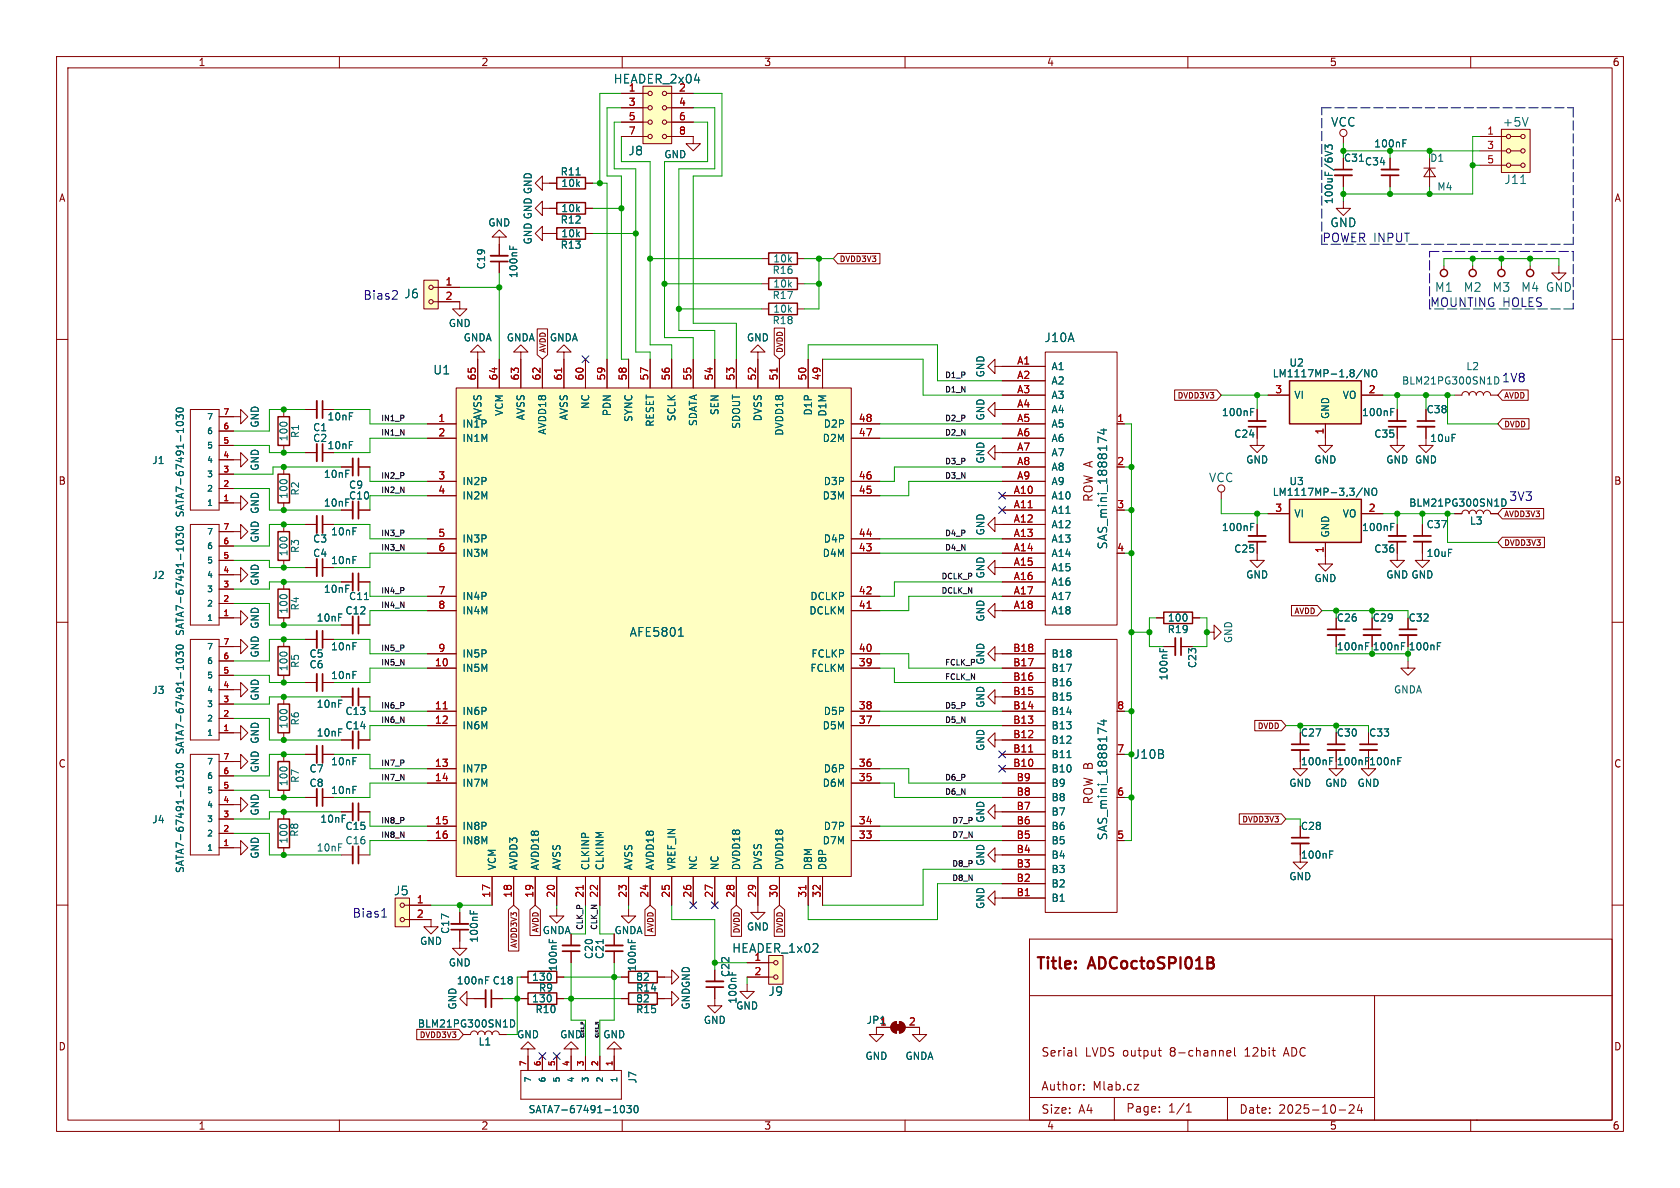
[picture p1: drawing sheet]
<svg xmlns="http://www.w3.org/2000/svg" width="297mm" height="210mm" viewBox="0 0 297 210" stroke-linecap="round" stroke-linejoin="round" font-family="sans-serif">
<defs><g id="words">
<g font-size="2.8" fill="#840000">
<text x="183" y="171.9">Title:</text>
<text x="192.7" y="171.9">ADCoctoSPI01B</text>
</g>
<g font-size="2.1" fill="#006464">
<text x="108.4" y="15">HEADER_2x04</text>
<text x="235.2" y="22.6">VCC</text>
<text x="265.6" y="22.6">+5V</text>
<text x="111" y="27.7">J8</text>
<text x="265.9" y="32.7">J11</text>
<text x="235.1" y="40.4">GND</text>
<text x="71.4" y="52.9">J6</text>
<text x="253.6" y="51.8">M1</text>
<text x="258.7" y="51.8">M2</text>
<text x="263.8" y="51.8">M3</text>
<text x="268.8" y="51.8">M4 GND</text>
<text x="184.6" y="60.7">J10A</text>
<text x="76.5" y="66.4">U1</text>
<text x="193.4" y="88.8" transform="rotate(-90 193.4 88.8)">ROW A</text>
<text x="213.6" y="85.4">VCC</text>
<text x="266.7" y="88.7">3V3</text>
<text x="195.9" y="97.2" transform="rotate(-90 195.9 97.2)">SAS_mini_1888174</text>
<text x="111.2" y="112.8">AFE5801</text>
<text x="200.3" y="134.3">J10B</text>
<text x="193.4" y="142.3" transform="rotate(-90 193.4 142.3)">ROW B</text>
<text x="195.9" y="148.6" transform="rotate(-90 195.9 148.6)">SAS_mini_1888174</text>
<text x="69.6" y="158.5">J5</text>
<text x="129.4" y="168.6">HEADER_1x02</text>
<text x="135.8" y="176.3">J9</text>
</g>
<g font-size="2.1" fill="#0000c2">
<text x="233.7" y="42.9">POWER INPUT</text>
<text x="64.1" y="53.1">Bias2</text>
<text x="252.7" y="54.4">MOUNTING HOLES</text>
<text x="265.4" y="67.7">1V8</text>
<text x="62.2" y="162.3">Bias1</text>
</g>
<g font-size="2.1" fill="#840000">
<text x="184" y="187">Serial</text>
<text x="191.8" y="187">LVDS output</text>
<text x="207" y="187">8-channel</text>
<text x="220.3" y="187">12bit</text>
<text x="227.4" y="187">ADC</text>
<text x="184" y="193">Author:</text>
<text x="184" y="197.1">Size:</text>
<text x="190.7" y="197.1">A4</text>
<text x="193.2" y="193">Mlab.cz</text>
<text x="199" y="196.9">Page:</text>
<text x="206.5" y="196.9">1/1</text>
<text x="219" y="197.1">Date:</text>
<text x="226" y="197.1">2025-10-24</text>
</g>
<g font-size="1.8" fill="#840000">
<text x="35" y="11.9">1</text>
<text x="85" y="11.9">2</text>
<text x="135" y="11.9">3</text>
<text x="185" y="11.9">4</text>
<text x="235" y="11.9">5</text>
<text x="285" y="11.9">6</text>
<text x="10.3" y="35.9">A</text>
<text x="285.3" y="35.9">A</text>
<text x="10.3" y="85.9">B</text>
<text x="285.3" y="85.9">B</text>
<text x="10.3" y="135.9">C</text>
<text x="285.3" y="135.9">C</text>
<text x="10.3" y="185.9">D</text>
<text x="285.3" y="185.9">D</text>
<text x="35" y="199.9">1</text>
<text x="85" y="199.9">2</text>
<text x="135" y="199.9">3</text>
<text x="185" y="199.9">4</text>
<text x="235" y="199.9">5</text>
<text x="285" y="199.9">6</text>
</g>
<g font-size="1.8" fill="#a90000">
<text x="111.1" y="16.3">1</text>
<text x="119.9" y="16.3">2</text>
<text x="111.1" y="18.8">3</text>
<text x="111.1" y="21.3">5</text>
<text x="111.1" y="23.9">7</text>
<text x="119.9" y="18.8">4</text>
<text x="119.9" y="21.3">6</text>
<text x="119.9" y="23.9">8</text>
<text x="262.8" y="23.9">1</text>
<text x="262.8" y="26.4">3</text>
<text x="262.8" y="29">5</text>
<text x="78.7" y="50.5">1</text>
<text x="78.7" y="53.1">2</text>
<text x="179.7" y="64.5">A1</text>
<text x="84.2" y="67.4" transform="rotate(-90 84.2 67.4)">65</text>
<text x="88" y="67.4" transform="rotate(-90 88 67.4)">64</text>
<text x="91.8" y="67.4" transform="rotate(-90 91.8 67.4)">63</text>
<text x="95.6" y="67.4" transform="rotate(-90 95.6 67.4)">62</text>
<text x="99.4" y="67.4" transform="rotate(-90 99.4 67.4)">61</text>
<text x="103.3" y="67.4" transform="rotate(-90 103.3 67.4)">60</text>
<text x="107.1" y="67.4" transform="rotate(-90 107.1 67.4)">59</text>
<text x="110.9" y="67.4" transform="rotate(-90 110.9 67.4)">58</text>
<text x="114.7" y="67.4" transform="rotate(-90 114.7 67.4)">57</text>
<text x="118.5" y="67.4" transform="rotate(-90 118.5 67.4)">56</text>
<text x="122.3" y="67.4" transform="rotate(-90 122.3 67.4)">55</text>
<text x="126.1" y="67.4" transform="rotate(-90 126.1 67.4)">54</text>
<text x="129.9" y="67.4" transform="rotate(-90 129.9 67.4)">53</text>
<text x="133.7" y="67.4" transform="rotate(-90 133.7 67.4)">52</text>
<text x="137.5" y="67.4" transform="rotate(-90 137.5 67.4)">51</text>
<text x="142.6" y="67.4" transform="rotate(-90 142.6 67.4)">50</text>
<text x="145.2" y="67.4" transform="rotate(-90 145.2 67.4)">49</text>
<text x="179.7" y="67.1">A2</text>
<text x="179.7" y="69.6">A3</text>
<text x="225.4" y="69.6">3</text>
<text x="241.9" y="69.6">2</text>
<text x="77.4" y="74.7">1</text>
<text x="77.4" y="77.2">2</text>
<text x="151.7" y="74.7">48</text>
<text x="151.7" y="77.2">47</text>
<text x="179.7" y="72.1">A4</text>
<text x="179.7" y="74.7">A5</text>
<text x="179.7" y="77.2">A6</text>
<text x="197.4" y="74.7">1</text>
<text x="234.1" y="76.9" transform="rotate(-90 234.1 76.9)">1</text>
<text x="179.7" y="79.8">A7</text>
<text x="179.7" y="82.3">A8</text>
<text x="197.4" y="82.3">2</text>
<text x="77.4" y="84.8">3</text>
<text x="77.4" y="87.4">4</text>
<text x="151.7" y="84.8">46</text>
<text x="151.7" y="87.4">45</text>
<text x="179.1" y="87.4">A10</text>
<text x="179.1" y="89.9">A11</text>
<text x="179.7" y="84.8">A9</text>
<text x="197.4" y="89.9">3</text>
<text x="77.4" y="95">5</text>
<text x="151.7" y="95">44</text>
<text x="179.1" y="92.5">A12</text>
<text x="179.1" y="95">A13</text>
<text x="225.4" y="90.6">3</text>
<text x="241.9" y="90.6">2</text>
<text x="77.4" y="97.5">6</text>
<text x="151.7" y="97.5">43</text>
<text x="179.1" y="97.5">A14</text>
<text x="179.1" y="100.1">A15</text>
<text x="197.4" y="97.5">4</text>
<text x="234.1" y="97.9" transform="rotate(-90 234.1 97.9)">1</text>
<text x="77.4" y="105.2">7</text>
<text x="77.4" y="107.7">8</text>
<text x="151.7" y="105.2">42</text>
<text x="151.7" y="107.7">41</text>
<text x="179.1" y="102.6">A16</text>
<text x="179.1" y="105.2">A17</text>
<text x="179.1" y="107.7">A18</text>
<text x="76.8" y="117.9">10</text>
<text x="77.4" y="115.3">9</text>
<text x="151.7" y="115.3">40</text>
<text x="151.7" y="117.9">39</text>
<text x="179" y="117.9">B17</text>
<text x="179" y="115.3">B18</text>
<text x="76.8" y="125.5">11</text>
<text x="151.7" y="125.5">38</text>
<text x="179" y="125.5">B14</text>
<text x="179" y="122.9">B15</text>
<text x="179" y="120.4">B16</text>
<text x="197.4" y="125.5">8</text>
<text x="76.8" y="128">12</text>
<text x="151.7" y="128">37</text>
<text x="179" y="130.6">B12</text>
<text x="179" y="128">B13</text>
<text x="76.8" y="135.6">13</text>
<text x="151.7" y="135.6">36</text>
<text x="179" y="135.6">B10</text>
<text x="179" y="133.1">B11</text>
<text x="197.4" y="133.1">7</text>
<text x="76.8" y="138.2">14</text>
<text x="151.7" y="138.2">35</text>
<text x="179.6" y="143.3">B7</text>
<text x="179.6" y="140.7">B8</text>
<text x="179.6" y="138.2">B9</text>
<text x="197.4" y="140.7">6</text>
<text x="76.8" y="145.8">15</text>
<text x="76.8" y="148.3">16</text>
<text x="151.7" y="145.8">34</text>
<text x="151.7" y="148.3">33</text>
<text x="179.6" y="148.3">B5</text>
<text x="179.6" y="145.8">B6</text>
<text x="197.4" y="148.3">5</text>
<text x="179.6" y="156">B2</text>
<text x="179.6" y="153.4">B3</text>
<text x="179.6" y="150.9">B4</text>
<text x="73.6" y="159.8">1</text>
<text x="86.7" y="158.8" transform="rotate(-90 86.7 158.8)">17</text>
<text x="90.6" y="158.8" transform="rotate(-90 90.6 158.8)">18</text>
<text x="94.4" y="158.8" transform="rotate(-90 94.4 158.8)">19</text>
<text x="98.2" y="158.8" transform="rotate(-90 98.2 158.8)">20</text>
<text x="103.3" y="158.8" transform="rotate(-90 103.3 158.8)">21</text>
<text x="105.8" y="158.8" transform="rotate(-90 105.8 158.8)">22</text>
<text x="110.9" y="158.8" transform="rotate(-90 110.9 158.8)">23</text>
<text x="114.7" y="158.8" transform="rotate(-90 114.7 158.8)">24</text>
<text x="118.5" y="158.8" transform="rotate(-90 118.5 158.8)">25</text>
<text x="122.3" y="158.8" transform="rotate(-90 122.3 158.8)">26</text>
<text x="126.1" y="158.8" transform="rotate(-90 126.1 158.8)">27</text>
<text x="129.9" y="158.8" transform="rotate(-90 129.9 158.8)">28</text>
<text x="133.7" y="158.8" transform="rotate(-90 133.7 158.8)">29</text>
<text x="137.5" y="158.8" transform="rotate(-90 137.5 158.8)">30</text>
<text x="142.6" y="158.8" transform="rotate(-90 142.6 158.8)">31</text>
<text x="145.2" y="158.8" transform="rotate(-90 145.2 158.8)">32</text>
<text x="179.6" y="158.5">B1</text>
<text x="73.6" y="162.3">2</text>
<text x="133.3" y="169.9">1</text>
<text x="133.3" y="172.5">2</text>
<text x="153.1" y="181.2">JP11</text>
<text x="160.6" y="181.4">2</text>
</g>
<g font-size="1.8" fill="#006464">
<text x="117.3" y="28.2">GND</text>
<text x="237.5" y="28.8">C31</text>
<text x="241.2" y="29.4">C34</text>
<text x="242.8" y="26.3">100nF</text>
<text x="252.7" y="28.8">D1</text>
<text x="99" y="31.2">R11</text>
<text x="99.1" y="33.2">10k</text>
<text x="254" y="33.9">M4</text>
<text x="86.2" y="40.2">GND</text>
<text x="99" y="39.7">R12</text>
<text x="99.1" y="37.7">10k</text>
<text x="235.8" y="36.2" transform="rotate(-90 235.8 36.2)">100uF/6V3</text>
<text x="86" y="47.7" transform="rotate(-90 86 47.7)">C19</text>
<text x="94.2" y="43.3" transform="rotate(-90 94.2 43.3)">GND GND GND</text>
<text x="99" y="44.2">R13</text>
<text x="99.1" y="42.1">10k</text>
<text x="136.6" y="46.6">10k</text>
<text x="91.7" y="49.3" transform="rotate(-90 91.7 49.3)">100nF</text>
<text x="136.5" y="53.1">R17</text>
<text x="136.5" y="48.6">R16</text>
<text x="136.6" y="51">10k</text>
<text x="79.2" y="58">GND</text>
<text x="136.5" y="57.5">R18</text>
<text x="136.6" y="55.5">10k</text>
<text x="81.9" y="60.6">GNDA</text>
<text x="89.5" y="60.6">GNDA</text>
<text x="97.1" y="60.6">GNDA</text>
<text x="131.9" y="60.6">GND</text>
<text x="185.8" y="65.6">A1</text>
<text x="227.9" y="65">U2</text>
<text x="259.1" y="65.6">L2</text>
<text x="174.2" y="66.8" transform="rotate(-90 174.2 66.8)">GND</text>
<text x="185.8" y="68.2">A2</text>
<text x="185.8" y="70.7">A3</text>
<text x="224.9" y="66.9">LM1117MP-1,8/NO</text>
<text x="228.7" y="70.7">VI</text>
<text x="237.3" y="70.7">VO</text>
<text x="247.8" y="68.2">BLM21PG300SN1D</text>
<text x="45.9" y="75.7" transform="rotate(-90 45.9 75.7)">GND</text>
<text x="53.1" y="77.5" transform="rotate(-90 53.1 77.5)">R1</text>
<text x="55.3" y="76.4">C1</text>
<text x="57.8" y="74.5">10nF</text>
<text x="81.7" y="75.8">IN1P</text>
<text x="85.3" y="74.4" transform="rotate(-90 85.3 74.4)">AVSS</text>
<text x="89.1" y="73.6" transform="rotate(-90 89.1 73.6)">VCM</text>
<text x="92.9" y="74.4" transform="rotate(-90 92.9 74.4)">AVSS</text>
<text x="96.7" y="76.9" transform="rotate(-90 96.7 76.9)">AVDD18</text>
<text x="100.6" y="74.4" transform="rotate(-90 100.6 74.4)">AVSS</text>
<text x="104.4" y="72.4" transform="rotate(-90 104.4 72.4)">NC</text>
<text x="108.2" y="73.7" transform="rotate(-90 108.2 73.7)">PDN</text>
<text x="112" y="74.7" transform="rotate(-90 112 74.7)">SYNC</text>
<text x="115.8" y="75.5" transform="rotate(-90 115.8 75.5)">RESET</text>
<text x="119.6" y="74.6" transform="rotate(-90 119.6 74.6)">SCLK</text>
<text x="123.4" y="75.4" transform="rotate(-90 123.4 75.4)">SDATA</text>
<text x="127.2" y="73.5" transform="rotate(-90 127.2 73.5)">SEN</text>
<text x="131" y="75.9" transform="rotate(-90 131 75.9)">SDOUT</text>
<text x="134.8" y="74.6" transform="rotate(-90 134.8 74.6)">DVSS</text>
<text x="138.7" y="77.1" transform="rotate(-90 138.7 77.1)">DVDD18</text>
<text x="143.7" y="73.5" transform="rotate(-90 143.7 73.5)">D1P</text>
<text x="145.5" y="75.8">D2P</text>
<text x="146.3" y="73.7" transform="rotate(-90 146.3 73.7)">D1M</text>
<text x="174.2" y="74.4" transform="rotate(-90 174.2 74.4)">GND</text>
<text x="185.8" y="73.3">A4</text>
<text x="185.8" y="75.8">A5</text>
<text x="215.9" y="73.8">100nF</text>
<text x="218.1" y="77.6">C24</text>
<text x="235.2" y="74.2" transform="rotate(-90 235.2 74.2)">GND</text>
<text x="240.7" y="73.8">100nF</text>
<text x="242.9" y="77.6">C35</text>
<text x="252.1" y="73.3">C38</text>
<text x="26.8" y="82.2">J1</text>
<text x="45.9" y="83.3" transform="rotate(-90 45.9 83.3)">GND</text>
<text x="51" y="78.1" transform="rotate(-90 51 78.1)">100</text>
<text x="55.3" y="78.3">C2</text>
<text x="57.8" y="79.6">10nF</text>
<text x="81.7" y="78.3">IN1M</text>
<text x="145.3" y="78.3">D2M</text>
<text x="174.2" y="82" transform="rotate(-90 174.2 82)">GND</text>
<text x="185.8" y="78.3">A6</text>
<text x="185.8" y="80.9">A7</text>
<text x="185.8" y="83.4">A8</text>
<text x="220.2" y="82.1">GND</text>
<text x="232.3" y="82.1">GND</text>
<text x="245" y="82.1">GND GND</text>
<text x="252.7" y="78.3">10uF</text>
<text x="51" y="88.3" transform="rotate(-90 51 88.3)">100</text>
<text x="53.1" y="87.7" transform="rotate(-90 53.1 87.7)">R2</text>
<text x="57.2" y="89.8">10nF</text>
<text x="57.2" y="84.7">10nF</text>
<text x="61.6" y="86.6">C9</text>
<text x="61.6" y="88.5">C10</text>
<text x="81.7" y="86">IN2P</text>
<text x="81.7" y="88.5">IN2M</text>
<text x="145.3" y="88.5">D3M</text>
<text x="145.5" y="86">D3P</text>
<text x="185.8" y="86">A9</text>
<text x="185.8" y="88.5">A10</text>
<text x="224.9" y="87.9">LM1117MP-3,3/NO</text>
<text x="227.9" y="86">U3</text>
<text x="249" y="89.8">BLM21PG300SN1D</text>
<text x="32.7" y="91.6" transform="rotate(-90 32.7 91.6)">SATA7-67491-1030</text>
<text x="58.4" y="94.8">10nF</text>
<text x="174.2" y="94.7" transform="rotate(-90 174.2 94.7)">GND</text>
<text x="185.8" y="91">A11</text>
<text x="185.8" y="93.6">A12</text>
<text x="215.9" y="94.1">100nF</text>
<text x="228.7" y="91.7">VI</text>
<text x="235.2" y="95.1" transform="rotate(-90 235.2 95.1)">GND</text>
<text x="237.3" y="91.7">VO</text>
<text x="240.7" y="94.1">100nF</text>
<text x="252.1" y="93.6">C37</text>
<text x="259.8" y="92.9">L3</text>
<text x="45.9" y="96" transform="rotate(-90 45.9 96)">GND GND</text>
<text x="51" y="98.4" transform="rotate(-90 51 98.4)">100</text>
<text x="53.1" y="97.9" transform="rotate(-90 53.1 97.9)">R3</text>
<text x="55.3" y="96.1">C3</text>
<text x="55.3" y="98.7">C4</text>
<text x="58.4" y="99.9">10nF</text>
<text x="81.7" y="96.1">IN3P</text>
<text x="81.7" y="98.7">IN3M</text>
<text x="145.3" y="98.7">D4M</text>
<text x="145.5" y="96.1">D4P</text>
<text x="185.8" y="96.1">A13</text>
<text x="185.8" y="98.7">A14</text>
<text x="185.8" y="101.2">A15</text>
<text x="218.1" y="97.9">C25</text>
<text x="242.9" y="97.9">C36</text>
<text x="252.1" y="98.7">10uF</text>
<text x="26.8" y="102.6">J2</text>
<text x="45.9" y="103.6" transform="rotate(-90 45.9 103.6)">GND</text>
<text x="57.2" y="105">10nF</text>
<text x="61.6" y="106.3">C11</text>
<text x="81.7" y="106.3">IN4P</text>
<text x="143.2" y="106.3">DCLKP</text>
<text x="174.2" y="102.4" transform="rotate(-90 174.2 102.4)">GND</text>
<text x="185.8" y="103.7">A16</text>
<text x="185.8" y="106.3">A17</text>
<text x="220.2" y="102.5">GND</text>
<text x="232.3" y="103.1">GND</text>
<text x="245" y="102.5">GND GND</text>
<text x="32.7" y="112.5" transform="rotate(-90 32.7 112.5)">SATA7-67491-1030</text>
<text x="51" y="108.6" transform="rotate(-90 51 108.6)">100</text>
<text x="53.1" y="108" transform="rotate(-90 53.1 108)">R4</text>
<text x="55.9" y="110.1">10nF</text>
<text x="61" y="108.8">C12</text>
<text x="81.7" y="108.8">IN4M</text>
<text x="143" y="108.8">DCLKM</text>
<text x="174.2" y="110" transform="rotate(-90 174.2 110)">GND</text>
<text x="185.8" y="108.8">A18</text>
<text x="206.3" y="112.1">R19</text>
<text x="206.4" y="110.1">100</text>
<text x="218" y="113.8" transform="rotate(-90 218 113.8)">GND</text>
<text x="236.2" y="110.1">C26</text>
<text x="242.6" y="110.1">C29</text>
<text x="248.9" y="110.1">C32</text>
<text x="45.9" y="116.3" transform="rotate(-90 45.9 116.3)">GND GND</text>
<text x="51" y="118.8" transform="rotate(-90 51 118.8)">100</text>
<text x="53.1" y="118.2" transform="rotate(-90 53.1 118.2)">R5</text>
<text x="54.6" y="118.3">C6</text>
<text x="54.6" y="116.4">C5</text>
<text x="58.4" y="115.2">10nF</text>
<text x="81.7" y="116.4">IN5P</text>
<text x="81.7" y="119">IN5M</text>
<text x="143.2" y="119">FCLKM</text>
<text x="143.3" y="116.4">FCLKP</text>
<text x="174.2" y="117.6" transform="rotate(-90 174.2 117.6)">GND</text>
<text x="185.8" y="119">B17</text>
<text x="185.8" y="116.4">B18</text>
<text x="211.7" y="118.2" transform="rotate(-90 211.7 118.2)">C23</text>
<text x="236.2" y="115.2">100nF</text>
<text x="242.6" y="115.2">100nF</text>
<text x="248.9" y="115.2">100nF</text>
<text x="26.8" y="122.9">J3</text>
<text x="45.9" y="124" transform="rotate(-90 45.9 124)">GND</text>
<text x="55.9" y="125.3">10nF</text>
<text x="58.4" y="120.2">10nF</text>
<text x="174.2" y="125.2" transform="rotate(-90 174.2 125.2)">GND</text>
<text x="185.8" y="124.1">B15</text>
<text x="185.8" y="121.5">B16</text>
<text x="206.6" y="120.4" transform="rotate(-90 206.6 120.4)">100nF</text>
<text x="246.3" y="122.8">GNDA</text>
<text x="51" y="128.9" transform="rotate(-90 51 128.9)">100</text>
<text x="53.1" y="128.3" transform="rotate(-90 53.1 128.3)">R6</text>
<text x="55.9" y="130.4">10nF</text>
<text x="61" y="129.1">C14</text>
<text x="61" y="126.6">C13</text>
<text x="81.7" y="126.6">IN6P</text>
<text x="81.7" y="129.1">IN6M</text>
<text x="145.3" y="129.1">D5M</text>
<text x="145.5" y="126.6">D5P</text>
<text x="185.8" y="131.7">B12</text>
<text x="185.8" y="129.1">B13</text>
<text x="185.8" y="126.6">B14</text>
<text x="229.9" y="130.4">C27</text>
<text x="236.2" y="130.4">C30</text>
<text x="241.9" y="130.4">C33</text>
<text x="32.7" y="133.5" transform="rotate(-90 32.7 133.5)">SATA7-67491-1030</text>
<text x="45.9" y="136.7" transform="rotate(-90 45.9 136.7)">GND GND</text>
<text x="54.6" y="136.8">C7</text>
<text x="58.4" y="135.5">10nF</text>
<text x="81.7" y="136.8">IN7P</text>
<text x="145.5" y="136.8">D6P</text>
<text x="174.2" y="132.8" transform="rotate(-90 174.2 132.8)">GND</text>
<text x="185.8" y="136.8">B10</text>
<text x="185.8" y="134.2">B11</text>
<text x="229.9" y="135.5">100nF</text>
<text x="236.2" y="135.5">100nF 100nF</text>
<text x="51" y="139.1" transform="rotate(-90 51 139.1)">100</text>
<text x="53.1" y="138.5" transform="rotate(-90 53.1 138.5)">R7</text>
<text x="54.6" y="139.3">C8</text>
<text x="58.4" y="140.6">10nF</text>
<text x="81.7" y="139.3">IN7M</text>
<text x="145.3" y="139.3">D6M</text>
<text x="185.8" y="141.8">B8</text>
<text x="185.8" y="139.3">B9</text>
<text x="227.8" y="139.3">GND</text>
<text x="234.2" y="139.3">GND</text>
<text x="239.9" y="139.3">GND</text>
<text x="26.8" y="145.7">J4</text>
<text x="45.9" y="144.3" transform="rotate(-90 45.9 144.3)">GND</text>
<text x="51" y="149.2" transform="rotate(-90 51 149.2)">100</text>
<text x="52.9" y="148" transform="rotate(-90 52.9 148)">R8</text>
<text x="56.5" y="145.6">10nF</text>
<text x="61" y="146.9">C15</text>
<text x="61" y="149.5">C16</text>
<text x="81.7" y="146.9">IN8P</text>
<text x="81.7" y="149.5">IN8M</text>
<text x="145.3" y="149.5">D7M</text>
<text x="145.5" y="146.9">D7P</text>
<text x="174.2" y="145.5" transform="rotate(-90 174.2 145.5)">GND</text>
<text x="185.8" y="149.5">B5</text>
<text x="185.8" y="146.9">B6</text>
<text x="185.8" y="144.4">B7</text>
<text x="229.9" y="146.9">C28</text>
<text x="32.7" y="154.4" transform="rotate(-90 32.7 154.4)">SATA7-67491-1030</text>
<text x="45.9" y="151.9" transform="rotate(-90 45.9 151.9)">GND</text>
<text x="55.9" y="150.7">10nF</text>
<text x="87.9" y="153.9" transform="rotate(-90 87.9 153.9)">VCM</text>
<text x="91.7" y="153.9" transform="rotate(-90 91.7 153.9)">AVDD3</text>
<text x="95.5" y="153.9" transform="rotate(-90 95.5 153.9)">AVDD18</text>
<text x="99.3" y="153.9" transform="rotate(-90 99.3 153.9)">AVSS</text>
<text x="104.4" y="153.9" transform="rotate(-90 104.4 153.9)">CLKINP</text>
<text x="106.9" y="153.9" transform="rotate(-90 106.9 153.9)">CLKINM</text>
<text x="112" y="153.9" transform="rotate(-90 112 153.9)">AVSS</text>
<text x="115.8" y="153.9" transform="rotate(-90 115.8 153.9)">AVDD18</text>
<text x="119.6" y="153.9" transform="rotate(-90 119.6 153.9)">VREF_IN</text>
<text x="123.4" y="153.9" transform="rotate(-90 123.4 153.9)">NC</text>
<text x="127.2" y="153.9" transform="rotate(-90 127.2 153.9)">NC</text>
<text x="131" y="153.9" transform="rotate(-90 131 153.9)">DVDD18</text>
<text x="134.8" y="153.9" transform="rotate(-90 134.8 153.9)">DVSS</text>
<text x="138.7" y="153.9" transform="rotate(-90 138.7 153.9)">DVDD18</text>
<text x="143.7" y="153.9" transform="rotate(-90 143.7 153.9)">D8M</text>
<text x="146.3" y="153.9" transform="rotate(-90 146.3 153.9)">D8P</text>
<text x="174.2" y="153.2" transform="rotate(-90 174.2 153.2)">GND</text>
<text x="185.8" y="154.5">B3</text>
<text x="185.8" y="152">B4</text>
<text x="227.8" y="155.8">GND</text>
<text x="229.9" y="152">100nF</text>
<text x="174.2" y="160.8" transform="rotate(-90 174.2 160.8)">GND</text>
<text x="185.8" y="159.6">B1</text>
<text x="185.8" y="157.1">B2</text>
<text x="74.2" y="167.2">GND</text>
<text x="79.6" y="165.2" transform="rotate(-90 79.6 165.2)">C17</text>
<text x="84.7" y="166.7" transform="rotate(-90 84.7 166.7)">100nF</text>
<text x="95.8" y="165.3">GNDA</text>
<text x="108.5" y="165.3">GNDA</text>
<text x="131.9" y="164.7">GND</text>
<text x="79.2" y="171">GND</text>
<text x="94" y="173.6">130</text>
<text x="98.7" y="171.8" transform="rotate(-90 98.7 171.8)">100nF</text>
<text x="105" y="169.6" transform="rotate(-90 105 169.6)">C20</text>
<text x="106.9" y="169.6" transform="rotate(-90 106.9 169.6)">C21</text>
<text x="112.4" y="173.6">82</text>
<text x="112.6" y="171.8" transform="rotate(-90 112.6 171.8)">100nF</text>
<text x="129.1" y="172.8" transform="rotate(-90 129.1 172.8)">C22</text>
<text x="80.7" y="174.2">100nF</text>
<text x="80.9" y="178.6" transform="rotate(-90 80.9 178.6)">GND</text>
<text x="87" y="174.2">C18</text>
<text x="94" y="177.4">130</text>
<text x="94.6" y="179.3">R10</text>
<text x="95.2" y="175.5">R9</text>
<text x="112.4" y="175.5">R14</text>
<text x="112.4" y="179.3">R15</text>
<text x="112.4" y="177.4">82</text>
<text x="122.1" y="178.6" transform="rotate(-90 122.1 178.6)">GNDGND</text>
<text x="130" y="178.7">GND</text>
<text x="130.4" y="177.5" transform="rotate(-90 130.4 177.5)">100nF</text>
<text x="73.8" y="181.8">BLM21PG300SN1D</text>
<text x="84.5" y="185">L1</text>
<text x="91.3" y="183.7">GND</text>
<text x="98.9" y="183.7">GND</text>
<text x="106.5" y="183.7">GND</text>
<text x="124.3" y="181.2">GND</text>
<text x="112.7" y="191.6" transform="rotate(-90 112.7 191.6)">J7</text>
<text x="152.9" y="187.6">GND</text>
<text x="160" y="187.6">GNDA</text>
<text x="93.4" y="197">SATA7-67491-1030</text>
</g>
<g font-size="1.4" fill="#840000">
<text x="148.4" y="46.5">DVDD3V3</text>
<text x="96.7" y="62.5" transform="rotate(-90 96.7 62.5)">AVDD</text>
<text x="138.6" y="62.5" transform="rotate(-90 138.6 62.5)">DVDD</text>
<text x="208" y="70.6">DVDD3V3</text>
<text x="265.8" y="70.6">AVDD</text>
<text x="265.8" y="75.7">DVDD</text>
<text x="265.8" y="91.6">AVDD3V3</text>
<text x="265.8" y="96.7">DVDD3V3</text>
<text x="228.7" y="108.7">AVDD</text>
<text x="222.2" y="129.1">DVDD</text>
<text x="219.5" y="145.6">DVDD3V3</text>
<text x="91.6" y="167.7" transform="rotate(-90 91.6 167.7)">AVDD3V3</text>
<text x="95.4" y="165" transform="rotate(-90 95.4 165)">AVDD</text>
<text x="115.7" y="165" transform="rotate(-90 115.7 165)">AVDD</text>
<text x="131" y="165.1" transform="rotate(-90 131 165.1)">DVDD</text>
<text x="138.6" y="165.1" transform="rotate(-90 138.6 165.1)">DVDD</text>
<text x="74.1" y="183.7">DVDD3V3</text>
</g>
<g font-size="1.4" fill="#0f0f0f">
<text x="167" y="69.4">D1_N</text>
<text x="167" y="66.9">D1_P</text>
<text x="67.3" y="74.5">IN1_P</text>
<text x="67.3" y="77">IN1_N</text>
<text x="167" y="77">D2_N</text>
<text x="167" y="74.5">D2_P</text>
<text x="167" y="82.1">D3_P</text>
<text x="67.3" y="87.2">IN2_N</text>
<text x="67.3" y="84.7">IN2_P</text>
<text x="167" y="84.7">D3_N</text>
<text x="67.3" y="94.8">IN3_P</text>
<text x="167" y="94.8">D4_P</text>
<text x="67.3" y="97.4">IN3_N</text>
<text x="167" y="97.4">D4_N</text>
<text x="67.3" y="105">IN4_P</text>
<text x="67.3" y="107.5">IN4_N</text>
<text x="166.4" y="105">DCLK_N</text>
<text x="166.4" y="102.4">DCLK_P</text>
<text x="67.3" y="117.7">IN5_N</text>
<text x="67.3" y="115.1">IN5_P</text>
<text x="167" y="117.7">FCLK_P</text>
<text x="67.3" y="125.3">IN6_P</text>
<text x="167" y="125.3">D5_P</text>
<text x="167" y="120.2">FCLK_N</text>
<text x="67.3" y="127.8">IN6_N</text>
<text x="167" y="127.8">D5_N</text>
<text x="67.3" y="135.5">IN7_P</text>
<text x="67.3" y="138">IN7_N</text>
<text x="167" y="140.5">D6_N</text>
<text x="167" y="138">D6_P</text>
<text x="67.3" y="148.2">IN8_N</text>
<text x="67.3" y="145.6">IN8_P</text>
<text x="168.3" y="145.6">D7_P</text>
<text x="168.3" y="148.2">D7_N</text>
<text x="168.3" y="155.8">D8_N</text>
<text x="168.3" y="153.2">D8_P</text>
<text x="103.1" y="164.5" transform="rotate(-90 103.1 164.5)">CLK_P</text>
<text x="105.6" y="164.5" transform="rotate(-90 105.6 164.5)">CLK_N</text>
</g>
<g font-size="1.4" fill="#006464">
<text x="36.5" y="76.9">6</text>
<text x="36.5" y="74.4">7</text>
<text x="36.5" y="82">4</text>
<text x="36.5" y="79.5">5</text>
<text x="36.5" y="89.6">1</text>
<text x="36.5" y="87.1">2</text>
<text x="36.5" y="84.6">3</text>
<text x="36.5" y="94.7">7</text>
<text x="36.5" y="99.8">5</text>
<text x="36.5" y="97.3">6</text>
<text x="36.5" y="107.4">2</text>
<text x="36.5" y="104.9">3</text>
<text x="36.5" y="102.3">4</text>
<text x="36.5" y="110">1</text>
<text x="36.5" y="117.6">6</text>
<text x="36.5" y="115">7</text>
<text x="36.5" y="125.2">3</text>
<text x="36.5" y="122.7">4</text>
<text x="36.5" y="120.1">5</text>
<text x="36.5" y="130.3">1</text>
<text x="36.5" y="127.7">2</text>
<text x="36.5" y="137.9">6</text>
<text x="36.5" y="135.4">7</text>
<text x="36.5" y="143">4</text>
<text x="36.5" y="140.4">5</text>
<text x="36.5" y="148.1">2</text>
<text x="36.5" y="145.5">3</text>
<text x="36.5" y="150.6">1</text>
<text x="94.1" y="191.5" transform="rotate(-90 94.1 191.5)">7</text>
<text x="96.6" y="191.5" transform="rotate(-90 96.6 191.5)">6</text>
<text x="99.2" y="191.5" transform="rotate(-90 99.2 191.5)">5</text>
<text x="101.7" y="191.5" transform="rotate(-90 101.7 191.5)">4</text>
<text x="104.2" y="191.5" transform="rotate(-90 104.2 191.5)">3</text>
<text x="106.8" y="191.5" transform="rotate(-90 106.8 191.5)">2</text>
<text x="109.3" y="191.5" transform="rotate(-90 109.3 191.5)">1</text>
</g>
<g font-size="1.4" fill="#a90000">
<text x="39.4" y="75.9">6</text>
<text x="39.4" y="73.4">7</text>
<text x="39.4" y="83.6">3</text>
<text x="39.4" y="81">4</text>
<text x="39.4" y="78.5">5</text>
<text x="39.4" y="88.6">1</text>
<text x="39.4" y="86.1">2</text>
<text x="39.4" y="93.7">7</text>
<text x="39.4" y="101.3">4</text>
<text x="39.4" y="98.8">5</text>
<text x="39.4" y="96.3">6</text>
<text x="39.4" y="106.4">2</text>
<text x="39.4" y="103.9">3</text>
<text x="39.4" y="109">1</text>
<text x="39.4" y="119.1">5</text>
<text x="39.4" y="116.6">6</text>
<text x="39.4" y="114">7</text>
<text x="39.4" y="124.2">3</text>
<text x="39.4" y="121.7">4</text>
<text x="39.4" y="129.3">1</text>
<text x="39.4" y="126.7">2</text>
<text x="39.4" y="136.9">6</text>
<text x="39.4" y="134.4">7</text>
<text x="39.4" y="142">4</text>
<text x="39.4" y="139.4">5</text>
<text x="39.4" y="149.6">1</text>
<text x="39.4" y="147.1">2</text>
<text x="39.4" y="144.5">3</text>
<text x="93.1" y="188.6" transform="rotate(-90 93.1 188.6)">7</text>
<text x="95.6" y="188.6" transform="rotate(-90 95.6 188.6)">6</text>
<text x="98.2" y="188.6" transform="rotate(-90 98.2 188.6)">5</text>
<text x="100.7" y="188.6" transform="rotate(-90 100.7 188.6)">4</text>
<text x="103.3" y="188.6" transform="rotate(-90 103.3 188.6)">3</text>
<text x="105.8" y="188.6" transform="rotate(-90 105.8 188.6)">2</text>
<text x="108.3" y="188.6" transform="rotate(-90 108.3 188.6)">1</text>
</g>
<text font-size=".7" fill="#006464" x="103.3" y="183.5" transform="rotate(-90 103.3 183.5)">CLK1_P</text>
<text font-size=".7" fill="#0f0f0f" x="105.8" y="183.5" transform="rotate(-90 105.8 183.5)">CLK1_N</text>
</g></defs>
<g fill="none" stroke="#840000" stroke-width=".18">
<path d="M10 10h277v190h-277zM12 12h273v186h-273zM60 10v2M110 10v2M160 10v2M210 10v2M260 10v2M237.5 35.6v1.2h1.3l-1.3 1.3-1.3-1.3h1.3M81.3 53.3v1.3h1.2l-1.2 1.3-1.3-1.3h1.3M10 60h2M285 60h2M10 110h2"/>
<path d="M50.2 113v1.3M50.2 119.4v1.3M236.2 109.2v2.1M236.2 112.3v2M242.6 109.2v2.1M242.6 112.3v2M285 110h2M54 120.7h2M57 120.7h2.1M10 160h2M182 166h103v32h-103zM182 176h103"/>
<path d="M243 176v22M285 160h2M60 198v2M110 198v2M160 198v2M182 194h61M190.2 185.2v1.3l.2 .2M191.6 192.6v.1M191.6 191.8v.1M197 194v4M200.5 191.7h.8l-.8 1h.8M204.7 185.7h.6"/>
<path d="M205 196.5v.1M205 195.7v.1M205 186.5l.3 .2M209.7 196.6h.9M209.7 195.5l.5-.4v1.5M210 198v2M216.9 186.2l.7-.1-.1-.3-.4-.1-.2 .2 .1 .7h.5M217 194v4M218.2 185.2v1.3l.3 .2M236.7 196.2h1.2M238.5 195.4l.6-.1 .2 .1 .1 .3-.9 1.1h.9M240.3 195.2l-.3 1.1h.9"/>
<path d="M240.7 195.8v1M260 198v2M261 198h.1"/>
</g>
<path d="M57 119.1v3.1M234.7 111.3h3M241 111.3h3.1" fill="none" stroke="#840000" stroke-width=".3"/>
<path d="M56 119.1v3.1M234.7 112.3h3M241 112.3h3.1" fill="none" stroke="#840000" stroke-width=".33"/>
<path d="M241.4 114.2h.4M241.4 113.6h.6M247.8 114.2h.4M247.8 113.6h.6" fill="none" stroke="#006464" stroke-width=".18"/>
<path d="M49.1 114.3h2.1v5.1h-2.1z" fill="none" stroke="#840000" stroke-width=".25"/>
<path d="M228 67.3h12.7v7.6h-12.7z" fill="#ffffc2"/>
<path d="M228 67.3h12.7v7.6h-12.7z" fill="none" stroke="#840000" stroke-width=".25"/>
<path d="M237.5 27.9v2.1M237.5 31v2M224.2 69.9h3.8M234.3 74.9v2.6M240.7 69.9h3.8" fill="none" stroke="#840000" stroke-width=".18"/>
<path d="M234.3 26.7l1.2 .4M234.3 26.4v-.8l.4 .4 .2-.3h.5l.1 .2-.1 .5M240.3 28.5h.7M240.8 65.3l-1 1.6M242 65.3v1.3l-.7-1.3v1.3M242.7 65.4l.1-.1a.43 .43 0 0 1 .6 .5v.4a.42 .42 0 0 1-.4 .4 .42 .42 0 0 1-.5-.4v-.4z" fill="none" stroke="#006464" stroke-width=".18"/>
<path d="M236 30h3" fill="none" stroke="#840000" stroke-width=".3"/>
<path d="M236 31h3" fill="none" stroke="#840000" stroke-width=".33"/>
<path d="M228 88.3h12.7v7.6h-12.7z" fill="#ffffc2"/>
<path d="M135.9 49.1h5.1v2.1h-5.1zM135.9 44.7h5.1v2h-5.1zM135.9 53.6h5.1v2h-5.1zM228 88.3h12.7v7.6h-12.7zM49.1 104.1h2.1v5.1h-2.1zM49.1 124.5h2.1v5h-2.1z" fill="none" stroke="#840000" stroke-width=".25"/>
<g fill="none" stroke="#840000" stroke-width=".18">
<path d="M237.5 24.1v1.3M134.6 50.2h1.3M134.6 45.7h1.3M134.6 54.6h1.3M141 50.2h1.2M141 45.7h1.2M141 54.6h1.2M33.7 72.4h5v17.8h-5zM38.7 73.7h3.8v-1.3l1.3 1.3-1.3 1.2v-1.2M38.7 78.7h2.6M38.7 76.2h2.6M54 72.4h2"/>
<path d="M57 72.4h2.1M84.5 62.2h1.2l-1.2-1.2-1.3 1.2h1.3v1.3M92.1 62.2h1.2l-1.2-1.2-1.3 1.2h1.3v1.3M99.7 62.2h1.3l-1.3-1.2-1.3 1.2h1.3v1.3M234.3 77.5v1.2h1.3l-1.3 1.3-1.3-1.3h1.3M247 72.4v2M247 75.4v2.1M257.2 69.9h1.2a.64 .64 0 0 1 .7-.7 .64 .64 0 0 1 .6 .7 .64 .64 0 0 1 .6-.7 .64 .64 0 0 1 .7 .7 .64 .64 0 0 1 .6-.7 .64 .64 0 0 1 .7 .7 .64 .64 0 0 1 .6-.7 .64 .64 0 0 1 .6 .7h1.3M33.7 92.7h5v17.8h-5zM38.7 81.3h3.8v-1.3l1.3 1.3-1.3 1.3v-1.3M38.7 94h3.8v-1.3l1.3 1.3-1.3 1.3v-1.3M38.7 88.9h3.8v-1.3l1.3 1.3-1.3 1.3v-1.3"/>
<path d="M38.7 99.1h2.6M38.7 96.5h2.6M38.7 86.4h2.6M38.7 83.8h2.6M224.2 90.8h3.8M234.3 95.9v2.5M240.7 90.8h3.8M247 92.7v2M247 95.8v2M38.7 109.2h3.8v-1.2l1.3 1.2-1.3 1.3v-1.3M38.7 101.6h3.8v-1.3l1.3 1.3-1.3 1.3v-1.3M38.7 106.7h2.6"/>
<path d="M38.7 104.1h2.6M50.2 102.9v1.2M50.2 109.2v1.3M175.9 115.6v-1.3l-1.3 1.3 1.3 1.2v-1.2h1.3M50.2 123.2v1.3M50.2 129.5v1.3M60.3 130.8h2.1M60.3 123.2h2.1M63.4 130.8h2M63.4 123.2h2M175.9 123.2v-1.3l-1.3 1.3 1.3 1.3v-1.3h1.3M175.9 151.1v-1.2l-1.3 1.2 1.3 1.3v-1.3h1.3"/>
<path d="M175.9 158.8v-1.3l-1.3 1.3 1.3 1.2v-1.2h1.3M154.9 181.6v1.3h1.3l-1.3 1.3-1.2-1.3h1.2"/>
<circle cx="237.5" cy="23.5" r=".63"/>
</g>
<g fill="none" stroke="#006464" stroke-width=".18">
<path d="M31.1 74.1v-.8l.5 .4 .2-.3h.5l.1 .2-.1 .5M31.3 72.2a.69 .69 0 0 1 1.1 .3 .72 .72 0 0 1-1.3-.1zM31.3 74.6a.69 .69 0 0 1 1.1 .4 .72 .72 0 0 1-1.3-.2zM245.9 72.8h.4M245.9 72.2h.6M264.9 66.9l-.2-.2-.4-.1v1.3l.4-.1 .2-.2M31.1 95.1v-.8l.5 .4 .2-.4h.5l.1 .2-.1 .6M31.3 93.2a.69 .69 0 0 1 1.1 .3 .72 .72 0 0 1-1.3-.1zM31.3 95.6a.69 .69 0 0 1 1.1 .3 .72 .72 0 0 1-1.3-.1zM240.8 86.2l-1 1.7M242 86.3v1.3l-.7-1.3v1.3M242.7 86.4l.1-.1a.43 .43 0 0 1 .6 .4v.5a.42 .42 0 0 1-.4 .4 .42 .42 0 0 1-.5-.4v-.5z"/>
<path d="M245.9 93.1h.4M245.9 92.5h.6"/>
</g>
<path d="M57 70.9v3M245.5 75.4h3M245.5 95.8h3M63.4 121.7v3M63.4 129.3v3" fill="none" stroke="#840000" stroke-width=".3"/>
<path d="M56 70.9v3M245.5 74.4h3M245.5 94.7h3M62.4 121.7v3M62.4 129.3v3" fill="none" stroke="#840000" stroke-width=".33"/>
<path d="M74.9 49.5h2.6v5.1h-2.6z" fill="#ffffc2"/>
<g fill="none" stroke="#840000" stroke-width=".18">
<path d="M245.7 27.9v2.1M245.7 31v2M251.7 29.7h2M252.7 29.7l1 1.5h-2zM252.7 27.9v5.1M74.9 49.5h2.6v5.1h-2.6zM76.6 50.8h4.7M76.6 53.3h4.7M41.3 114.3h1.2v-1.3l1.3 1.3-1.3 1.3v-1.3M92.1 176.5h1.2M98.4 176.5h1.3M109.9 172.7h1.2"/>
<path d="M116.2 172.7h1.3M126.4 174.5v3.3h1.2l-1.2 1.3-1.3-1.3h1.3M126.4 171.5v2M92.1 189.2h17.8v5.1h-17.8zM93.3 185.4h1.3l-1.3-1.2-1.2 1.2h1.2v3.8M95.9 186.7v2.5M98.4 186.7v2.5M101 185.4h1.2l-1.2-1.2-1.3 1.2h1.3v3.8M103.5 186.7v2.5M106 186.7v2.5M108.6 186.7v2.5"/>
<circle cx="76.2" cy="50.8" r=".38"/>
<circle cx="76.2" cy="53.3" r=".38"/>
</g>
<path d="M244.2 31h3.1M124.8 174.5h3.1" fill="none" stroke="#840000" stroke-width=".3"/>
<path d="M244.2 30h3.1M124.8 173.5h3.1" fill="none" stroke="#840000" stroke-width=".33"/>
<path d="M248 25.3h.4M248 24.7h.6M109.8 195.5l.2-.1a.68 .68 0 0 1 .4 .7 .68 .68 0 0 1-.4 .6 .84 .84 0 0 1-.2-1.2zM110.8 195.4h.8l-.4 .5 .3 .1v.6l-.1 .1-.6-.1M112.2 195.6l.2-.2a.68 .68 0 0 1 .4 .7 .68 .68 0 0 1-.4 .6l-.2-.1-.1-.4z" fill="none" stroke="#006464" stroke-width=".18"/>
<path d="M93.3 175.5h5.1v2h-5.1zM111.1 171.7h5.1v2h-5.1z" fill="none" stroke="#840000" stroke-width=".25"/>
<path d="M80.6 68.6h69.9v86.3h-69.9z" fill="#ffffc2"/>
<g fill="none" stroke="#840000" stroke-width=".18">
<path d="M75.6 74.9h5M75.6 77.5h5M80.6 68.6h69.9v86.3h-69.9zM84.5 63.5v5.1M88.3 63.5v5.1M92.1 63.5v5.1M95.9 63.5v5.1M99.7 63.5v5.1M103.5 63.5v5.1M107.3 63.5v5.1M111.1 63.5v5.1M114.9 63.5v5.1"/>
<path d="M118.7 63.5v5.1M122.6 63.5v5.1M126.4 63.5v5.1M130.2 63.5v5.1M134 63.5v5.1M137.8 63.5v5.1M142.9 63.5v5.1M145.4 63.5v5.1M150.5 74.9h5.1M150.5 77.5h5.1M247 77.5v1.2h1.3l-1.3 1.3-1.3-1.3h1.3M252.1 75.4v3.3h1.3l-1.3 1.3-1.3-1.3h1.3"/>
<path d="M252.1 72.4v2M54 92.7h2M57 92.7h2.1M75.6 85.1h5M75.6 87.6h5M75.6 95.3h5M75.6 97.8h5M150.5 85.1h5.1M150.5 87.6h5.1M150.5 95.3h5.1M150.5 97.8h5.1M251.5 92.7v2"/>
<path d="M251.5 95.8v2M75.6 105.4h5M75.6 108h5M75.6 115.6h5M75.6 118.1h5M150.5 105.4h5.1M150.5 108h5.1M150.5 115.6h5.1M150.5 118.1h5.1M75.6 125.7h5M75.6 128.3h5M75.6 135.9h5"/>
<path d="M75.6 138.4h5M150.5 125.7h5.1M150.5 128.3h5.1M150.5 135.9h5.1M150.5 138.4h5.1M75.6 146.1h5M75.6 148.6h5M87 154.9v5.1M90.8 154.9v5.1M94.6 154.9v5.1M98.4 154.9v5.1M103.5 154.9v5.1"/>
<path d="M106 154.9v5.1M111.1 154.9v5.1M114.9 154.9v5.1M118.7 154.9v5.1M122.6 154.9v5.1M126.4 154.9v5.1M130.2 154.9v5.1M134 154.9v6.4h1.3l-1.3 1.3-1.3-1.3h1.3M137.8 154.9v5.1M142.9 154.9v5.1M145.4 154.9v5.1M150.5 146.1h5.1"/>
<path d="M150.5 148.6h5.1M92.1 172.7h1.2M98.4 160.7v1.2h1.3l-1.3 1.3-1.2-1.3h1.2M98.4 172.7h1.3M101 165.1v2M101 168.1v2.1M109.9 176.5h1.2M116.2 176.5h1.3M117.5 172.7h1.2v-1.2l1.3 1.2-1.3 1.3v-1.3M132.1 174v1.3h1.2l-1.2 1.2-1.3-1.2h1.3"/>
</g>
<path d="M99.3 65.1v.7M137.4 65.1v.7M153.3 107.5h.7M78.3 125.3h.8M103.1 156.5v.7M142.5 156.5v.7" fill="none" stroke="#a90000" stroke-width=".18"/>
<path d="M119.9 112.5h.9M97.1 166v.6M97.7 166.2v.4" fill="none" stroke="#006464" stroke-width=".18"/>
<path d="M93.3 171.7h5.1v2h-5.1zM111.1 175.5h5.1v2h-5.1z" fill="none" stroke="#840000" stroke-width=".25"/>
<path d="M250.6 74.4h3M57 91.2v3M249.9 94.7h3.1M99.4 168.1h3.1" fill="none" stroke="#840000" stroke-width=".3"/>
<path d="M250.6 75.4h3M56 91.2v3M249.9 95.8h3.1M99.4 167.1h3.1" fill="none" stroke="#840000" stroke-width=".33"/>
<path d="M135.9 168.9h2.5v5.1h-2.5z" fill="#ffffc2"/>
<g fill="none" stroke="#840000" stroke-width=".18">
<path d="M41.3 129.5h1.2v-1.2l1.3 1.2-1.3 1.3v-1.3M175.9 143.5v-1.3l-1.3 1.3 1.3 1.3v-1.3h1.3M132.1 170.2h4.7M132.1 172.7h4.7M135.9 168.9h2.5v5.1h-2.5z"/>
<circle cx="137.2" cy="172.7" r=".38"/>
<circle cx="137.2" cy="170.2" r=".38"/>
</g>
<path d="M265.4 22.9h5.1v7.6h-5.1z" fill="#ffffc2"/>
<g fill="none" stroke="#840000" stroke-width=".18">
<path d="M95.9 36.8v-1.2l-1.3 1.2 1.3 1.3v-1.3h1.3M261.6 24.1h4.7M261.6 26.7h4.7M261.6 29.2h4.7M265.4 22.9h5.1v7.6h-5.1zM267.1 24.1h1.8M267.1 26.7h1.8M267.1 29.2h1.8M265.4 47v.6M50.2 72.4v1.3M50.2 78.7v1.3M175.9 64.8v-1.3l-1.3 1.3 1.3 1.2v-1.2h8.9"/>
<path d="M175.9 72.4v-1.3l-1.3 1.3 1.3 1.3v-1.3h8.9M177.2 67.3h7.6M177.2 69.9h7.6M177.2 74.9h7.6M177.2 77.5h7.6M184.8 62.2h12.7v48.3h-12.7zM197.5 74.9h1.3M175.9 80v-1.3l-1.3 1.3 1.3 1.3v-1.3h8.9M175.9 92.7v-1.3l-1.3 1.3 1.3 1.3v-1.3h8.9M177.2 82.6h7.6M177.2 85.1h7.6M177.2 87.6h7.6"/>
<path d="M177.2 90.2h7.6M177.2 95.3h7.6M177.2 97.8h7.6M257.2 90.8h1.2a.64 .64 0 0 1 .7-.6 .64 .64 0 0 1 .6 .6 .64 .64 0 0 1 .6-.6 .64 .64 0 0 1 .7 .6 .64 .64 0 0 1 .6-.6 .64 .64 0 0 1 .7 .6 .64 .64 0 0 1 .6-.6 .64 .64 0 0 1 .6 .6h1.3M33.7 113h5v17.8h-5zM38.7 119.4h2.6M38.7 116.8h2.6M38.7 114.3h2.6M54 113h2M54 100.3h2M57 113h2.1M57 100.3h2.1"/>
<path d="M60.3 102.9h2.1M60.3 110.5h2.1M63.4 102.9h2M63.4 110.5h2M175.9 100.3v-1.2l-1.3 1.2 1.3 1.3v-1.3h8.9M177.2 102.9h7.6M177.2 105.4h7.6M177.2 108h7.6M204.5 109.2h1.2M205.7 114.3h2.1M208.8 114.3h2M210.8 109.2h1.3"/>
<path d="M213.4 111.8h1.2v-1.3l1.3 1.3-1.3 1.2v-1.2M33.7 133.4h5v17.7h-5zM38.7 121.9h3.8v-1.2l1.3 1.2-1.3 1.3v-1.3M38.7 129.5h2.6M38.7 127h2.6M38.7 124.5h2.6M38.7 139.7h2.6M38.7 137.2h2.6M38.7 134.6h2.6M175.9 130.8v-1.3l-1.3 1.3 1.3 1.3v-1.3h1.3M38.7 142.2h3.8v-1.2l1.3 1.2-1.3 1.3v-1.3M38.7 149.9h3.8v-1.3l1.3 1.3-1.3 1.2v-1.2"/>
<path d="M38.7 147.3h2.6M38.7 144.8h2.6M50.2 143.5v1.3M50.2 149.9v1.2M60.3 143.5h2.1M63.4 143.5h2M81.3 164.3v3.3h1.2l-1.2 1.3-1.3-1.3h1.3M81.3 161.3v2M82.5 176.5v-1.2l-1.2 1.2 1.2 1.3v-1.3h3.4M86.9 176.5h2M108.6 165.1v2M108.6 168.1v2.1"/>
<path d="M117.5 176.5h1.2v-1.2l1.3 1.2-1.3 1.3v-1.3M81.9 182.9h1.3a.64 .64 0 0 1 .6-.7 .64 .64 0 0 1 .7 .7 .64 .64 0 0 1 .6-.7 .64 .64 0 0 1 .6 .7 .64 .64 0 0 1 .7-.7 .64 .64 0 0 1 .6 .7 .64 .64 0 0 1 .6-.7 .64 .64 0 0 1 .7 .7h1.2M108.6 185.4h1.3l-1.3-1.2-1.3 1.2h1.3v1.3M154.9 181.6h2.6M157.8 180.9l.7-.3v2a1.02 1.02 0 0 1-.9-.6 1.02 1.02 0 0 1 .2-1.1zM159 180.6a1.02 1.02 0 0 1 1 1 1.02 1.02 0 0 1-1 1zM160 181.6h2.6v1.3h1.2l-1.2 1.3-1.3-1.3h1.3"/>
<circle cx="266.7" cy="29.2" r=".38"/>
<circle cx="266.7" cy="24.1" r=".38"/>
<circle cx="266.7" cy="26.7" r=".38"/>
<circle cx="269.2" cy="24.1" r=".38"/>
<circle cx="269.2" cy="29.2" r=".38"/>
<circle cx="269.2" cy="26.7" r=".38"/>
</g>
<g fill="none" stroke="#006464" stroke-width=".18">
<path d="M268.8 32.4h.9M270.1 20.8l-.5 1.5M194.6 76h1M195.1 75.8v.9l-1.1-.3M195.6 77.9l-1.5-.6v1M266.1 88.4l-.6-.2v1.3l.6-.2M31.1 116v-.8l.5 .5 .2-.4h.5l.1 .2-.1 .5M31.3 114.1a.69 .69 0 0 1 1.1 .3 .72 .72 0 0 1-1.3-.1zM31.3 116.6a.69 .69 0 0 1 1.1 .3 .72 .72 0 0 1-1.3-.2zM64.4 106h.8M205 114.6v.6M205.7 114.8v.4"/>
<path d="M31.1 137v-.8l.5 .4 .2-.4h.5l.1 .2-.1 .6M31.2 137.6a.75 .75 0 0 1 1.2 .2 .72 .72 0 0 1-1.3-.1zM31.3 135.1a.69 .69 0 0 1 1.1 .3 .72 .72 0 0 1-1.3-.1zM83.1 160.9v.7M83.7 161.1v.5M85.8 173.3h.5M85.8 172.7h.6M106.6 166.1v.7M111.1 166v.6M111.7 166.2v.4M90.3 180.3a.64 .64 0 0 1 .7 .6 .64 .64 0 0 1-.7 .7z"/>
</g>
<g fill="#840000" stroke="#840000" stroke-width=".18">
<path d="M158.2 181.1h1.1v1h-1.1z"/>
<path d="M157.8 180.9l.7-.3v2a1.02 1.02 0 0 1-.9-.6 1.02 1.02 0 0 1 .2-1.1z"/>
<path d="M159 180.6a1.02 1.02 0 0 1 1 1 1.02 1.02 0 0 1-1 1z"/>
</g>
<g fill="none" stroke="#840000" stroke-width=".25">
<path d="M49.1 73.7h2.1v5h-2.1zM205.7 108.2h5.1v2h-5.1zM49.1 144.8h2.1v5.1h-2.1z"/>
<circle cx="265.4" cy="48.3" r=".63"/>
</g>
<path d="M57 98.8v3.1M57 111.5v3.1M63.4 101.3v3.1M63.4 109v3M208.8 112.8v3M63.4 142v3M79.8 164.3h3M86.9 175v3.1M107.1 168.1h3" fill="none" stroke="#840000" stroke-width=".3"/>
<path d="M56 98.8v3.1M56 111.5v3.1M62.4 101.3v3.1M62.4 109v3M207.8 112.8v3M62.4 142v3M79.8 163.3h3M85.9 175v3.1M107.1 167.1h3" fill="none" stroke="#840000" stroke-width=".33"/>
<path d="M69.8 158.8h2.6v5h-2.6z" fill="#ffffc2"/>
<g fill="none" stroke="#840000" stroke-width=".18">
<path d="M95.9 32.4v-1.3l-1.3 1.3 1.3 1.3v-1.3h1.3M175.9 108v-1.3l-1.3 1.3 1.3 1.2v-1.2h1.3M69.8 158.8h2.6v5h-2.6zM71.5 162.6h4.7v1.2h1.3l-1.3 1.3-1.3-1.3h1.3M71.5 160h4.7M111.1 160.7v1.2h1.3l-1.3 1.3-1.2-1.3h1.2"/>
<circle cx="71.1" cy="162.6" r=".38"/>
<circle cx="71.1" cy="160" r=".38"/>
</g>
<path d="M113.7 15.2h5v10.2h-5z" fill="#ffffc2"/>
<g fill="none" stroke="#840000" stroke-width=".18">
<path d="M109.9 16.5h4.7M109.9 19.1h4.7M113.7 15.2h5v10.2h-5zM117.9 16.5h4.7M117.9 19.1h4.7M97.2 36.8h1.2M97.2 32.4h1.2M103.5 36.8h1.3M103.5 32.4h1.3M109.9 21.6h4.7M109.9 24.1h4.7M117.9 24.1h4.7v1.3h1.2l-1.2 1.3-1.3-1.3h1.3"/>
<path d="M117.9 21.6h4.7M237.5 27.9v2.1M237.5 31v2M245.7 27.9v2.1M245.7 31v2M77.5 50.8h3.8M77.5 53.3h3.8M88.3 41.9h1.2l-1.2-1.3-1.3 1.3h1.3v3.3M88.3 46.2v2.1M95 58.1h1.8v4.6l-.9 .8-.9-.8zM95.9 41.3v-1.3l-1.3 1.3 1.3 1.2v-1.2h2.5M103.5 41.3h1.3"/>
<path d="M136.9 58h1.8v4.7l-.9 .8-.9-.8zM148.1 44.8h7.5v1.8h-7.5l-.8-.9zM255.3 47v.6M260.3 47v.6M270.5 47v.6M275.6 47v1.3h1.3l-1.3 1.2-1.3-1.2h1.3M38.7 78.7h2.6M38.7 76.2h2.6M38.7 73.7h2.6M54 72.4h2M57 72.4h2.1M75.6 74.9h5"/>
<path d="M75.6 77.5h5M84.5 63.5v5.1M88.3 63.5v5.1M92.1 63.5v5.1M95.9 63.5v5.1M99.7 63.5v5.1M103.5 63.5v5.1M107.3 63.5v5.1M111.1 63.5v5.1M114.9 63.5v5.1M118.7 63.5v5.1M122.6 63.5v5.1"/>
<path d="M126.4 63.5v5.1M130.2 63.5v5.1M134 62.2h1.3l-1.3-1.2-1.3 1.2h1.3v6.4M137.8 63.5v5.1M142.9 63.5v5.1M145.4 63.5v5.1M150.5 74.9h5.1M150.5 77.5h5.1M177.2 72.4h7.6M177.2 64.8h7.6M177.2 67.3h7.6M177.2 69.9h7.6"/>
<path d="M177.2 74.9h7.6M177.2 77.5h7.6M197.5 74.9h1.3M207.7 68.9h7.4l.8 1-.8 .9h-7.4zM222.2 75.4v3.3h1.3l-1.3 1.3-1.2-1.3h1.2M222.2 72.4v2M224.2 69.9h3.8M234.3 74.9v2.6M240.7 69.9h3.8M247 72.4v2M247 75.4v2.1M252.1 72.4v2"/>
<path d="M252.1 75.4v2.1M265.6 74h4.7v1.8h-4.7l-.8-.9zM265.6 68.9h4.6v1.9h-4.6l-.8-.9zM38.7 99.1h2.6M38.7 96.5h2.6M38.7 94h2.6M38.7 88.9h2.6M38.7 86.4h2.6M38.7 83.8h2.6M38.7 81.3h2.6M50.2 82.6v1.2M50.2 88.9v1.3"/>
<path d="M50.2 92.7v1.3M50.2 99.1v1.2M54 80h2M54 92.7h2M57 80h2.1M57 92.7h2.1M60.3 90.2h2.1M60.3 82.6h2.1M63.4 90.2h2M63.4 82.6h2M75.6 85.1h5M75.6 87.6h5"/>
<path d="M75.6 95.3h5M75.6 97.8h5M150.5 85.1h5.1M150.5 87.6h5.1M150.5 95.3h5.1M150.5 97.8h5.1M177.2 80h7.6M177.2 90.2h7.6M177.2 82.6h7.6M177.2 92.7h7.6M177.2 85.1h7.6M177.2 87.6h7.6"/>
<path d="M177.2 95.3h7.6M177.2 97.8h7.6M215.9 87v1.3M222.2 95.8v3.3h1.3l-1.3 1.2-1.2-1.2h1.2M222.2 92.7v2M224.2 90.8h3.8M234.3 95.9v3.8h1.3l-1.3 1.3-1.3-1.3h1.3M240.7 90.8h3.8M247 95.8v3.3h1.3l-1.3 1.2-1.3-1.2h1.3M247 92.7v2M251.5 95.8v3.3h1.2l-1.2 1.2-1.3-1.2h1.3M251.5 92.7v2"/>
<path d="M257.2 90.8h1.2M263.5 90.8h1.3M265.6 95h7.4v1.8h-7.4l-.8-.9zM265.6 89.9h7.3v1.8h-7.3l-.8-.9zM38.7 109.2h2.6M38.7 106.7h2.6M38.7 104.1h2.6M38.7 101.6h2.6M38.7 119.4h2.6M38.7 116.8h2.6M38.7 114.3h2.6M54 100.3h2"/>
<path d="M54 113h2M57 100.3h2.1M57 113h2.1M60.3 102.9h2.1M60.3 110.5h2.1M63.4 102.9h2M63.4 110.5h2M75.6 118.1h5M75.6 115.6h5M75.6 105.4h5M75.6 108h5M150.5 118.1h5.1"/>
<path d="M150.5 115.6h5.1M150.5 105.4h5.1M150.5 108h5.1M177.2 118.1h7.6M177.2 115.6h7.6M177.2 100.3h7.6M177.2 102.9h7.6M177.2 105.4h7.6M177.2 108h7.6M184.8 113h12.7v48.3h-12.7zM204.5 109.2h1.2M205.7 114.3h2.1"/>
<path d="M208.8 114.3h2M210.8 109.2h1.3M228.3 107h4.6l.8 1-.8 .9h-4.6zM236.2 109.2v2.1M236.2 112.3v2M242.6 109.2v2.1M242.6 112.3v2M248.9 116.8v1.3h1.3l-1.3 1.3-1.3-1.3h1.3M248.9 109.2v2.1M248.9 112.3v2M38.7 134.6h3.8v-1.2l1.3 1.2-1.3 1.3v-1.3M38.7 129.5h2.6"/>
<path d="M38.7 127h2.6M38.7 124.5h2.6M38.7 121.9h2.6M38.7 139.7h2.6M38.7 137.2h2.6M50.2 133.4v1.2M50.2 139.7v1.3M54 133.4h2M54 120.7h2M57 133.4h2.1M57 120.7h2.1M60.3 130.8h2.1"/>
<path d="M60.3 123.2h2.1M63.4 130.8h2M63.4 123.2h2M75.6 138.4h5M75.6 135.9h5M75.6 128.3h5M75.6 125.7h5M150.5 138.4h5.1M150.5 135.9h5.1M150.5 128.3h5.1M150.5 125.7h5.1M177.2 133.4h7.6"/>
<path d="M177.2 138.4h7.6M177.2 135.9h7.6M177.2 130.8h7.6M177.2 128.3h7.6M177.2 125.7h7.6M177.2 123.2h7.6M177.2 120.7h7.6M221.8 127.4h4.7l.8 .9-.8 .9h-4.7zM229.9 132.6v3.3h1.2l-1.2 1.3-1.3-1.3h1.3M229.9 129.5v2.1M236.2 132.6v3.3h1.3l-1.3 1.3-1.3-1.3h1.3M236.2 129.5v2.1"/>
<path d="M241.9 132.6v3.3h1.3l-1.3 1.3-1.2-1.3h1.2M241.9 129.5v2.1M38.7 149.9h2.6M38.7 147.3h2.6M38.7 144.8h2.6M38.7 142.2h2.6M54 141h2M57 141h2.1M60.3 151.1h2.1M60.3 143.5h2.1M63.4 151.1h2M63.4 143.5h2"/>
<path d="M75.6 148.6h5M75.6 146.1h5M87 154.9v5.1M90.8 154.9v5.1M94.6 154.9v5.1M98.4 154.9v5.1M103.5 154.9v5.1M106 154.9v5.1M111.1 154.9v5.1M114.9 154.9v5.1M118.7 154.9v5.1M122.6 154.9v5.1"/>
<path d="M126.4 154.9v5.1M130.2 154.9v5.1M134 154.9v5.1M137.8 154.9v5.1M142.9 154.9v5.1M145.4 154.9v5.1M150.5 148.6h5.1M150.5 146.1h5.1M177.2 151.1h7.6M177.2 141h7.6M177.2 158.8h7.6M177.2 156.2h7.6"/>
<path d="M177.2 153.7h7.6M177.2 148.6h7.6M177.2 146.1h7.6M177.2 143.5h7.6M219.1 143.9h7.4l.8 .9-.8 .9h-7.4zM229.9 149.1v3.3h1.2l-1.2 1.3-1.3-1.3h1.3M229.9 146.1v2M72.4 160h3.8M72.4 162.6h3.8M81.3 161.3v2M81.3 164.3v2.1M83.8 176.5h2.1"/>
<path d="M86.9 176.5h2M89.9 160.8l.9-.8 .9 .8v7.3h-1.8zM92.1 176.5h1.2M92.1 172.7h1.2M93.7 160.8l.9-.8 .9 .8v4.6h-1.8zM98.4 176.5h1.3M98.4 172.7h1.3M101 165.1v2M101 168.1v2.1M108.6 165.1v2M108.6 168.1v2.1M109.9 176.5h1.2"/>
<path d="M109.9 172.7h1.2M114 160.8l.9-.8 1 .8v4.6h-1.9zM116.2 176.5h1.3M116.2 172.7h1.3M126.4 171.5v2M126.4 174.5v2M129.3 160.8l.9-.8 .9 .8v4.7h-1.8zM132.1 172.7h3.8M132.1 170.2h3.8M136.9 160.8l.9-.8 .9 .8v4.7h-1.8zM73.7 182h7.4l.8 .9-.8 .9h-7.4zM81.9 182.9h1.3"/>
<path d="M88.3 182.9h1.2M93.3 186.7v2.5M95.9 186.7v2.5M98.4 186.7v2.5M101 186.7v2.5M103.5 186.7v2.5M106 186.7v2.5M108.6 186.7v2.5M154.9 181.6h2.6M160 181.6h2.6"/>
<circle cx="114.9" cy="16.5" r=".38"/>
<circle cx="114.9" cy="19.1" r=".38"/>
<circle cx="117.5" cy="16.5" r=".38"/>
<circle cx="117.5" cy="19.1" r=".38"/>
<circle cx="114.9" cy="21.6" r=".38"/>
<circle cx="114.9" cy="24.1" r=".38"/>
<circle cx="117.5" cy="24.1" r=".38"/>
<circle cx="117.5" cy="21.6" r=".38"/>
<circle cx="215.9" cy="86.4" r=".63"/>
</g>
<g fill="none" stroke="#006464" stroke-width=".18">
<path d="M122.8 14.2h.9M101.8 30.9h.8M234.3 26.7l1.2 .4M234.3 26.4v-.8l.4 .4 .2-.3h.5l.1 .2-.1 .5M240.3 28.5h.7M248 25.3h.4M248 24.7h.6M90.1 43.5v.6M90.7 43.7v.4M31.1 74.1v-.8l.5 .4 .2-.3h.5l.1 .2-.1 .5M31.3 72.2a.69 .69 0 0 1 1.1 .3 .72 .72 0 0 1-1.3-.1zM31.3 74.6a.69 .69 0 0 1 1.1 .4 .72 .72 0 0 1-1.3-.2z"/>
<path d="M194.6 76h1M195.1 75.8v.9l-1.1-.3M195.6 77.9l-1.5-.6v1M221.1 72.8h.4M221.1 72.2h.6M240.8 65.3l-1 1.6M242 65.3v1.3l-.7-1.3v1.3M242.7 65.4l.1-.1a.43 .43 0 0 1 .6 .5v.4a.42 .42 0 0 1-.4 .4 .42 .42 0 0 1-.5-.4v-.4zM245.9 72.8h.4M245.9 72.2h.6M31.1 95.1v-.8l.5 .4 .2-.4h.5l.1 .2-.1 .6M31.3 93.2a.69 .69 0 0 1 1.1 .3 .72 .72 0 0 1-1.3-.1z"/>
<path d="M31.3 95.6a.69 .69 0 0 1 1.1 .3 .72 .72 0 0 1-1.3-.1zM221.1 93.1h.4M221.1 92.5h.6M240.8 86.2l-1 1.7M242 86.3v1.3l-.7-1.3v1.3M242.7 86.4l.1-.1a.43 .43 0 0 1 .6 .4v.5a.42 .42 0 0 1-.4 .4 .42 .42 0 0 1-.5-.4v-.5zM245.9 93.1h.4M245.9 92.5h.6M266.1 88.4l-.6-.2v1.3l.6-.2M31.1 116v-.8l.5 .5 .2-.4h.5l.1 .2-.1 .5M31.3 114.1a.69 .69 0 0 1 1.1 .3 .72 .72 0 0 1-1.3-.1zM31.3 116.6a.69 .69 0 0 1 1.1 .3 .72 .72 0 0 1-1.3-.2z"/>
<path d="M64.4 106h.8M119.9 112.5h.9M205 114.6v.6M205.7 114.8v.4M241.4 114.2h.4M241.4 113.6h.6M247.8 114.2h.4M247.8 113.6h.6M254.1 114.2h.4M254.1 113.6h.6M31.1 137v-.8l.5 .4 .2-.4h.5l.1 .2-.1 .6M31.2 137.6a.75 .75 0 0 1 1.2 .2 .72 .72 0 0 1-1.3-.1z"/>
<path d="M31.3 135.1a.69 .69 0 0 1 1.1 .3 .72 .72 0 0 1-1.3-.1zM188.6 133.9h.7M194.6 127.5h1M195.1 127.2v1l-1.1-.4M195.6 129.3l-1.5-.6v1M235.1 134.5h.4M235.1 133.9h.6M247.1 134.5h.4M247.1 133.9h.6M235.1 151h.4M235.1 150.4h.6M83.1 160.9v.7"/>
<path d="M83.7 161.1v.5M85.8 173.3h.5M85.8 172.7h.6M97.1 166v.6M97.7 166.2v.4M106.6 166.1v.7M111.1 166v.6M111.7 166.2v.4M90.3 180.3a.64 .64 0 0 1 .7 .6 .64 .64 0 0 1-.7 .7zM109.8 195.5l.2-.1a.68 .68 0 0 1 .4 .7 .68 .68 0 0 1-.4 .6 .84 .84 0 0 1-.2-1.2zM110.8 195.4h.8l-.4 .5 .3 .1v.6l-.1 .1-.6-.1M112.2 195.6l.2-.2a.68 .68 0 0 1 .4 .7 .68 .68 0 0 1-.4 .6l-.2-.1-.1-.4z"/>
</g>
<g fill="none" stroke="#840000" stroke-width=".3">
<path d="M86.7 46.2h3.1M57 78.5v3M220.7 75.4h3.1M63.4 81v3.1M63.4 88.6v3.1M220.7 95.8h3.1M247.4 111.3h3M57 131.8v3.1M57 139.4v3.1M228.3 131.6h3.1M234.7 131.6h3M240.4 131.6h3.1"/>
<path d="M63.4 149.6v3.1M228.3 148.1h3.1"/>
</g>
<g fill="none" stroke="#840000" stroke-width=".33">
<path d="M86.7 45.2h3.1M56 78.5v3M220.7 74.4h3.1M62.4 81v3.1M62.4 88.6v3.1M220.7 94.7h3.1M247.4 112.3h3M56 131.8v3.1M56 139.4v3.1M228.3 132.6h3.1M234.7 132.6h3M240.4 132.6h3.1"/>
<path d="M62.4 149.6v3.1M228.3 149.1h3.1"/>
</g>
<g fill="none" stroke="#840000" stroke-width=".25">
<path d="M98.4 35.8h5.1v2h-5.1zM98.4 31.4h5.1v2h-5.1zM98.4 40.3h5.1v2h-5.1zM49.1 83.8h2.1v5.1h-2.1zM49.1 94h2.1v5.1h-2.1zM49.1 134.6h2.1v5.1h-2.1z"/>
<circle cx="255.3" cy="48.3" r=".63"/>
<circle cx="260.3" cy="48.3" r=".63"/>
<circle cx="270.5" cy="48.3" r=".63"/>
</g>
<path d="M99.3 65.1v.7M137.4 65.1v.7M153.3 107.5h.7M78.3 125.3h.8M181.9 132.9h.7M103.1 156.5v.7M142.5 156.5v.7" fill="none" stroke="#a90000" stroke-width=".18"/>
<path d="M233.7 19.1h44.4M278.1 19.1v24.1M233.7 43.2v-24.1M252.7 54.6v-10.1M252.7 44.5h25.4M278.1 54.6h-25.4M278.1 44.5v10.1M278.1 43.2h-44.4" fill="none" stroke="#0000c2" stroke-width=".18" stroke-dasharray="1.7 .6"/>
<g fill="none" stroke="#009600" stroke-width=".18">
<path d="M109.9 19.1h-2.6v12h2.6v32.4h1.2M109.9 16.5h-3.9v15.9M122.6 19.1h3.8v10.7h-6.4v28.6h6.4v5.1M122.6 16.5h5v14.6h-5v26.1h7.6v6.3M104.8 32.4h2.5v31.1M104.8 36.8h5.1M109.9 21.6h-1.3v8.2h3.8v32.4h2.5v1.3M109.9 24.1v4.5h5v32.4h3.8v2.5M122.6 21.6h2.5v7h-7.6v31.1h5.1v3.8M237.5 26.7h24.1M237.5 25.4v2.5M237.5 33v2.6"/>
<path d="M245.7 26.7v1.2M245.7 33v1.3M252.7 26.7v1.2M252.7 33v1.3M260.3 29.2h1.3M261.6 24.1h-1.3v10.2h-22.8M81.3 50.8h7M88.3 48.3v15.2M104.8 41.3h7.6M114.9 45.7h19.7M117.5 50.2h17.1M120 54.6h14.6"/>
<path d="M142.2 45.7h5.1M142.2 50.2h2.6M144.8 45.7v8.9h-2.6M255.3 47v-1.3h20.3v1.3M260.3 45.7v1.3M265.4 45.7v1.3M270.5 45.7v1.3M41.3 78.7h6.3v1.3h6.4M54 72.4h-6.4v3.8h-6.3M59.1 72.4h6.3v2.5h10.2M75.6 77.5h-10.2v2.5h-6.3M142.9 63.5v-2.5h22.8v6.3h11.5"/>
<path d="M145.4 63.5h17.8v6.4h14M155.6 77.5h21.6M155.6 74.9h21.6M198.8 74.9h1.2v73.7h-1.2M215.9 69.9h8.3M222.2 69.9v2.5M244.5 69.9h12.7M247 69.9v2.5M252.1 69.9v2.5M255.9 69.9v5h8.9M41.3 86.4h6.3v3.8h12.7M41.3 99.1h6.3v1.2h6.4"/>
<path d="M54 92.7h-6.4v3.8h-6.3M59.1 92.7h6.3v2.6h10.2M60.3 82.6h-12v1.2h-7M65.4 82.6v2.5h10.2M75.6 87.6h-10.2v2.6M75.6 97.8h-10.2v2.5h-6.3M155.6 97.8h21.6M155.6 95.3h21.6M177.2 82.6h-19.1v2.5h-2.5M177.2 85.1h-16.5v2.5h-5.1M198.8 82.6h1.2M198.8 90.2h1.2"/>
<path d="M198.8 97.8h1.2M215.9 88.3v2.5h8.3M222.2 90.8v1.9M244.5 90.8h12.7M247 90.8v1.9M251.5 90.8v1.9M255.9 90.8v5.1h8.9M41.3 119.4h6.3v1.3h6.4M41.3 106.7h6.3v3.8h12.7M54 113h-6.4v3.8h-6.3M59.1 113h6.3v2.6h10.2M60.3 102.9h-12.7v1.2h-6.3"/>
<path d="M65.4 102.9v2.5h10.2M75.6 118.1h-10.2v2.6h-6.3M75.6 108h-10.2v2.5M155.6 118.1h2.5v2.6h19.1M155.6 115.6h5.1v2.5h16.5M177.2 102.9h-19.1v2.5h-2.5M177.2 105.4h-16.5v2.6h-5.1M200 111.8h3.2M204.5 109.2h-1.3v5.1h2.5M212.1 109.2h1.3v5.1h-2.6M233.7 108h15.2v1.2M236.2 115.6h12.7v1.2"/>
<path d="M236.2 108v1.2M242.6 108v1.2M41.3 139.7h6.3v1.3h6.4M41.3 127h6.3v3.8h12.7M54 133.4h-6.4v3.8h-6.3M59.1 133.4h6.3v2.5h10.2M60.3 123.2h-12.7v1.3h-6.3M65.4 123.2v2.5h10.2M75.6 138.4h-10.2v2.6h-6.3M75.6 128.3h-10.2v2.5M155.6 135.9h5.1v2.5h16.5M155.6 138.4h2.5v2.6h19.1"/>
<path d="M155.6 125.7h21.6M155.6 128.3h21.6M198.8 125.7h1.2M198.8 133.4h1.2M227.3 128.3h14.6v1.2M229.9 128.3v1.2M236.2 128.3v1.2M41.3 147.3h6.3v3.8h12.7M60.3 143.5h-12.7v1.3h-6.3M65.4 143.5v2.6h10.2M75.6 148.6h-10.2v2.5M155.6 148.6h21.6"/>
<path d="M155.6 146.1h21.6M177.2 156.2h-11.5v6.4h-22.8v-2.6M177.2 153.7h-14v6.3h-17.8M198.8 141h1.2M227.3 144.8h2.6v1.3M76.2 160h10.8M81.3 160v1.3M88.9 176.5h3.2M92.1 172.7h-.7v10.2h-1.9M98.4 160v.7M99.7 172.7h10.2M99.7 176.5h10.2"/>
<path d="M101 170.2v10.1h2.5v6.4M103.5 160v5.1h-2.5M106 160v5.1h2.6M108.6 170.2v10.1h-2.6v6.4M111.1 160v.7M118.7 160v2.6h7.7v8.9M126.4 170.2h5.7M132.1 172.7v1.3"/>
</g>
<g fill="none" stroke="#000084" stroke-width=".18">
<path d="M102.9 62.9l1.2 1.2M104.1 62.9l-1.2 1.2M176.6 89.6l1.2 1.2M176.6 87l1.2 1.2M177.8 89.6l-1.2 1.2M177.8 87l-1.2 1.2M176.6 132.7l1.2 1.3M176.6 135.3l1.2 1.2M177.8 132.7l-1.2 1.3M177.8 135.3l-1.2 1.2M121.9 159.4l1.3 1.2M123.2 159.4l-1.3 1.2"/>
<path d="M125.8 159.4l1.2 1.2M127 159.4l-1.2 1.2M95.3 186.1l1.2 1.2M96.5 186.1l-1.2 1.2M97.8 186.1l1.2 1.2M99 186.1l-1.2 1.2"/>
</g>
<path d="M70 51.4l.3 .3-.1 .3-.9 .9h1M67.5 162.1h.9M67.8 160.8l.1-.2v1.5" fill="none" stroke="#0000c2" stroke-width=".18"/>
<g fill="#009600" stroke="#009600" stroke-width=".18">
<circle cx="50.2" cy="90.2" r=".46"/>
<circle cx="50.2" cy="92.7" r=".46"/>
<circle cx="50.2" cy="80" r=".46"/>
<circle cx="91.4" cy="176.5" r=".46"/>
<circle cx="50.2" cy="143.5" r=".46"/>
<circle cx="50.2" cy="151.1" r=".46"/>
<circle cx="81.3" cy="160" r=".46"/>
<circle cx="50.2" cy="133.4" r=".46"/>
<circle cx="50.2" cy="130.8" r=".46"/>
<circle cx="50.2" cy="141" r=".46"/>
<circle cx="50.2" cy="110.5" r=".46"/>
<circle cx="50.2" cy="113" r=".46"/>
<circle cx="50.2" cy="82.6" r=".46"/>
<circle cx="50.2" cy="102.9" r=".46"/>
<circle cx="50.2" cy="100.3" r=".46"/>
<circle cx="50.2" cy="120.7" r=".46"/>
<circle cx="50.2" cy="123.2" r=".46"/>
<circle cx="108.6" cy="172.7" r=".46"/>
<circle cx="101" cy="176.5" r=".46"/>
<circle cx="50.2" cy="72.4" r=".46"/>
<circle cx="88.3" cy="50.8" r=".46"/>
<circle cx="222.2" cy="90.8" r=".46"/>
<circle cx="200" cy="97.8" r=".46"/>
<circle cx="126.4" cy="170.2" r=".46"/>
<circle cx="114.9" cy="45.7" r=".46"/>
<circle cx="117.5" cy="50.2" r=".46"/>
<circle cx="112.4" cy="41.3" r=".46"/>
<circle cx="109.9" cy="36.8" r=".46"/>
<circle cx="120" cy="54.6" r=".46"/>
<circle cx="106" cy="32.4" r=".46"/>
<circle cx="144.8" cy="50.2" r=".46"/>
<circle cx="144.8" cy="45.7" r=".46"/>
<circle cx="236.2" cy="108" r=".46"/>
<circle cx="242.6" cy="108" r=".46"/>
<circle cx="248.9" cy="115.6" r=".46"/>
<circle cx="242.6" cy="115.6" r=".46"/>
<circle cx="247" cy="69.9" r=".46"/>
<circle cx="247" cy="90.8" r=".46"/>
<circle cx="255.9" cy="90.8" r=".46"/>
<circle cx="251.5" cy="90.8" r=".46"/>
<circle cx="252.1" cy="69.9" r=".46"/>
<circle cx="237.5" cy="34.3" r=".46"/>
<circle cx="245.7" cy="34.3" r=".46"/>
<circle cx="260.3" cy="29.2" r=".46"/>
<circle cx="252.7" cy="34.3" r=".46"/>
<circle cx="252.7" cy="26.7" r=".46"/>
<circle cx="260.3" cy="45.7" r=".46"/>
<circle cx="237.5" cy="26.7" r=".46"/>
<circle cx="245.7" cy="26.7" r=".46"/>
<circle cx="255.9" cy="69.9" r=".46"/>
<circle cx="270.5" cy="45.7" r=".46"/>
<circle cx="265.4" cy="45.7" r=".46"/>
<circle cx="229.9" cy="128.3" r=".46"/>
<circle cx="236.2" cy="128.3" r=".46"/>
<circle cx="203.2" cy="111.8" r=".46"/>
<circle cx="200" cy="111.8" r=".46"/>
<circle cx="200" cy="141" r=".46"/>
<circle cx="200" cy="125.7" r=".46"/>
<circle cx="200" cy="133.4" r=".46"/>
<circle cx="213.4" cy="111.8" r=".46"/>
<circle cx="200" cy="82.6" r=".46"/>
<circle cx="200" cy="90.2" r=".46"/>
<circle cx="222.2" cy="69.9" r=".46"/>
</g>
<use href="#words"/>
</svg>
